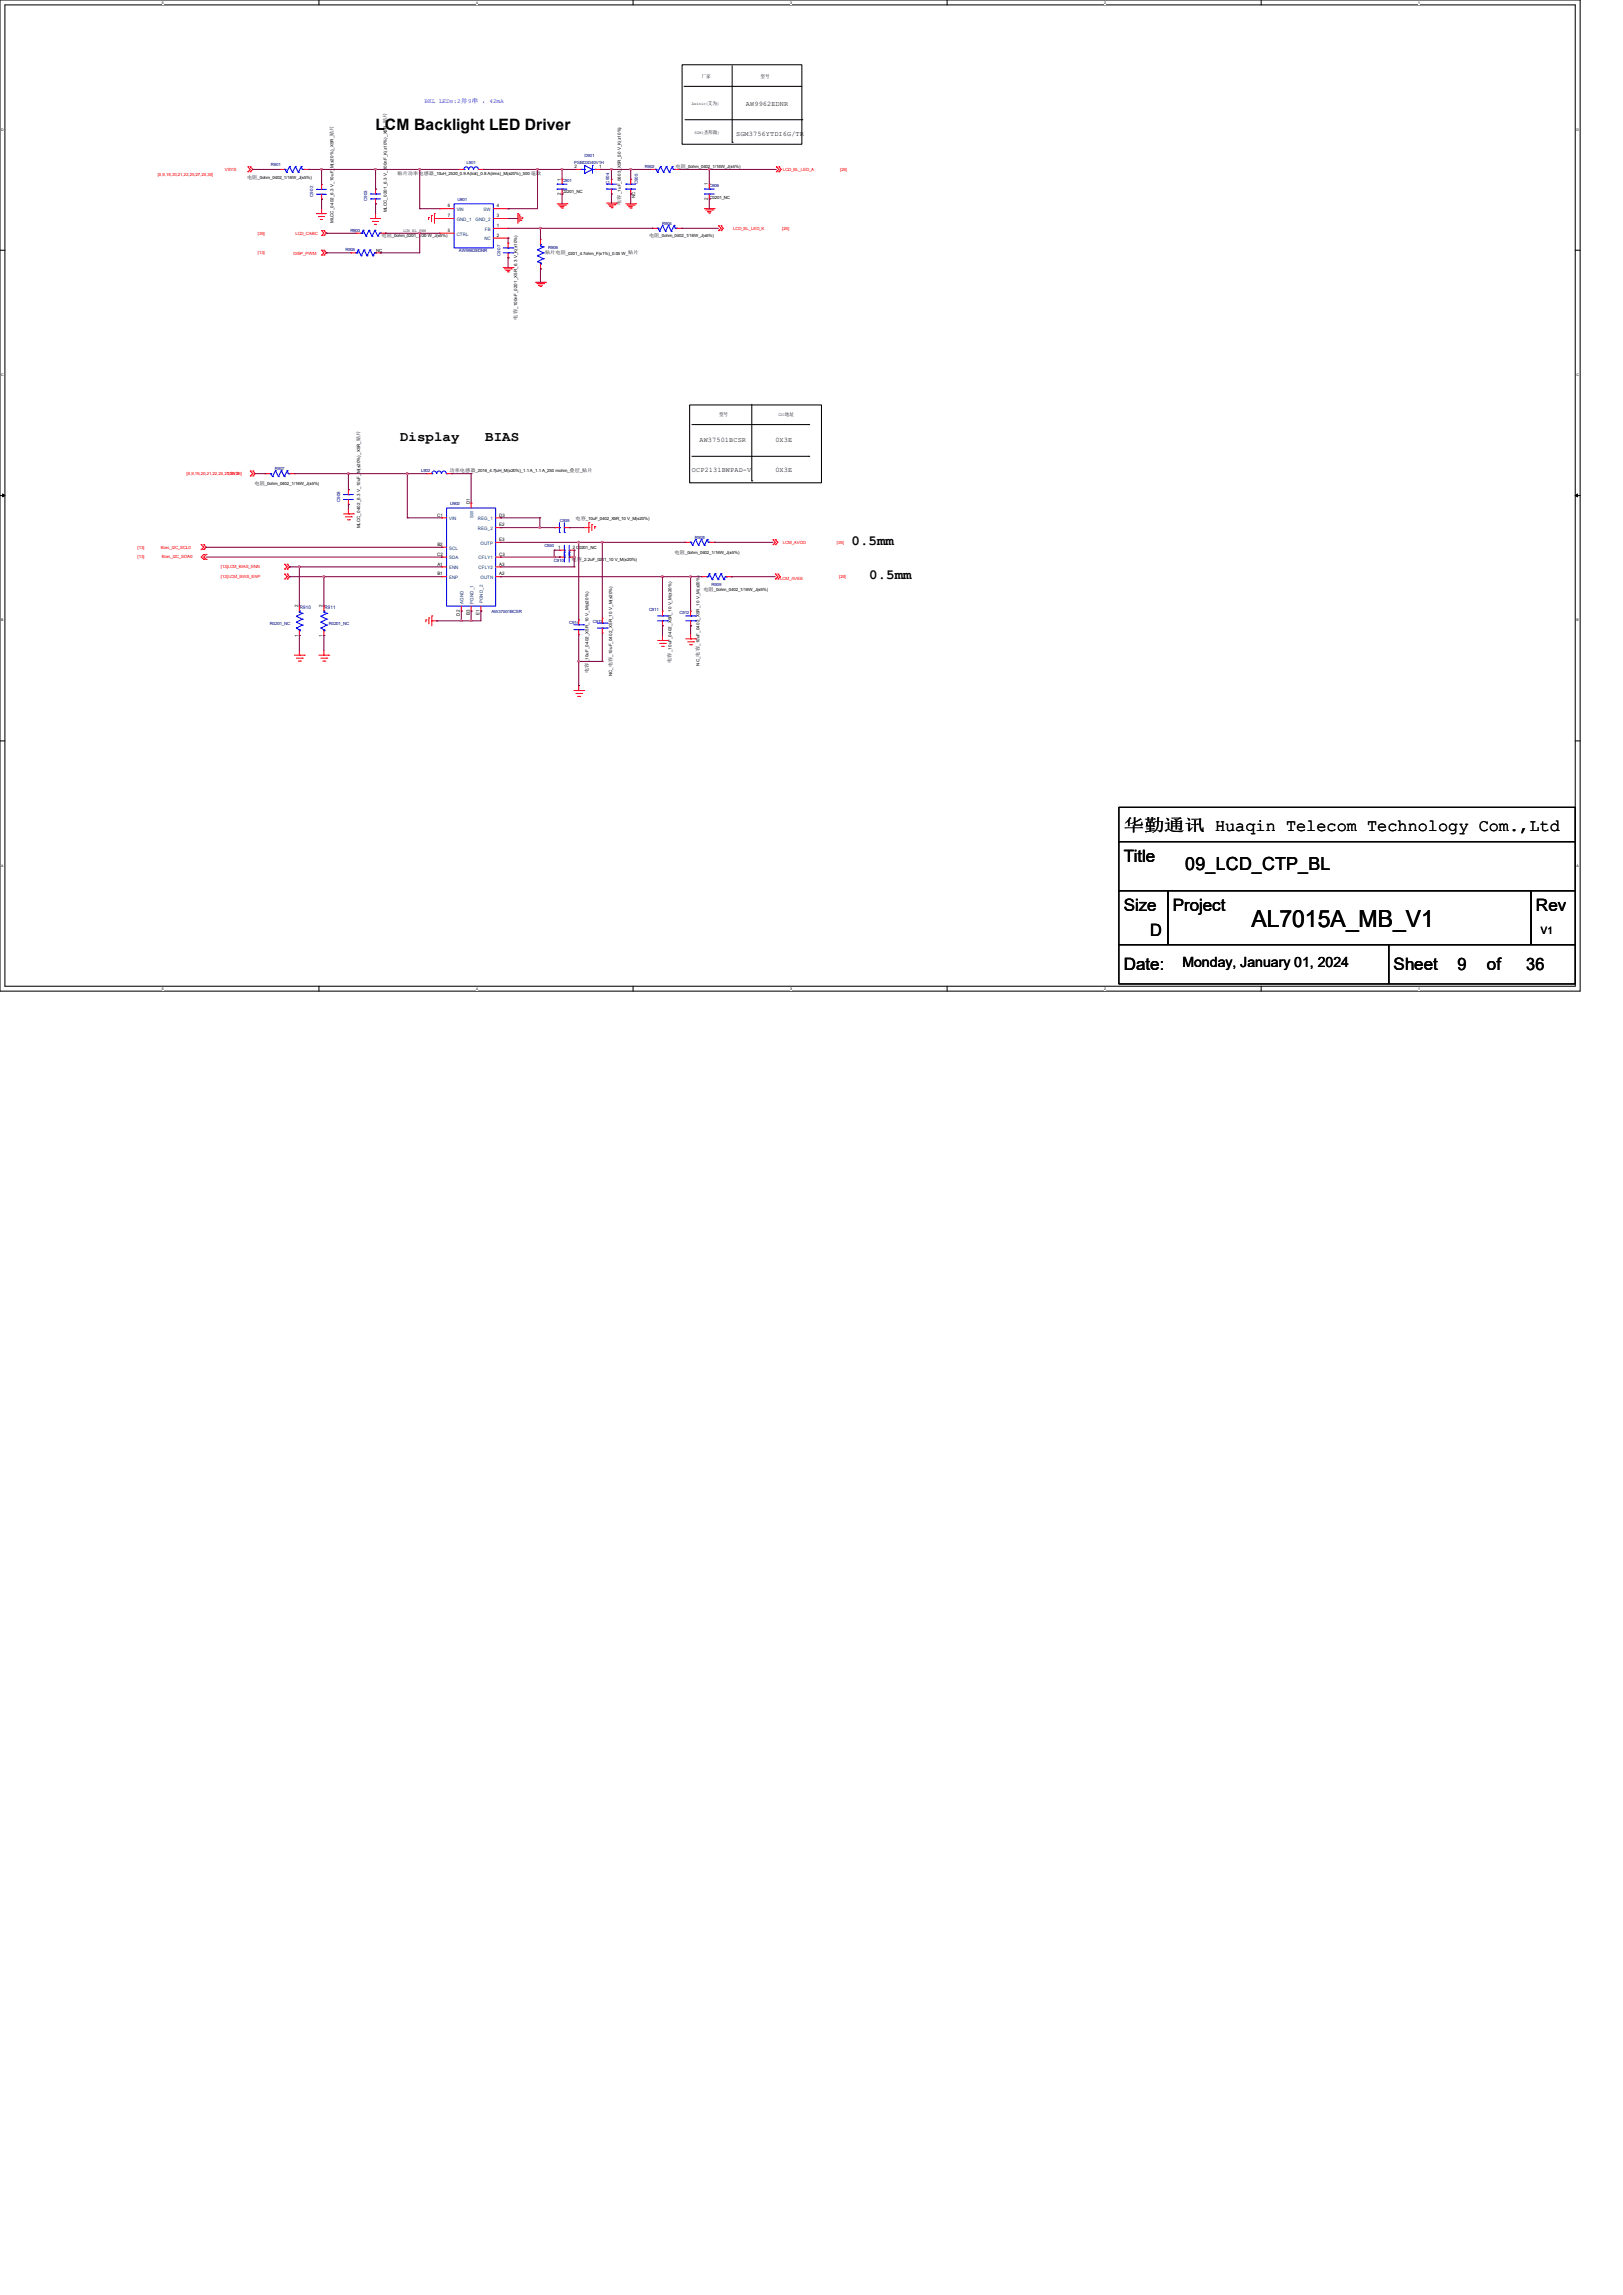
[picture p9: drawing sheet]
<svg xmlns="http://www.w3.org/2000/svg" width="210mm" height="297mm" viewBox="0 0 210 297" stroke-linecap="round" stroke-linejoin="round" font-family="sans-serif">
<defs><g id="words">
<text font-size="3" x="161.9" y="119.9">AL7015A_MB_V1</text>
<text font-size="2.3" x="153.4" y="112.7">09_LCD_CTP_BL</text>
<g font-size="2.2">
<text x="145.4" y="107.6">华勤通讯 Huaqin Telecom Technology Com.,Ltd</text>
<text x="145.4" y="111.6">Title</text>
<text x="145.4" y="117.9">Size</text>
<text x="151.8" y="117.9">Project</text>
<text x="198.7" y="117.9">Rev</text>
<text x="145.4" y="125.6">Date:</text>
<text x="148.8" y="121.1">D</text>
<text x="180.3" y="125.6">Sheet</text>
<text x="188.6" y="125.6">9</text>
<text x="192.4" y="125.6">of</text>
<text x="197.5" y="125.6">36</text>
</g>
<text font-size="2" x="48.6" y="16.8">LCM Backlight LED Driver</text>
<g font-size="1.8">
<text x="51.8" y="57.1">Display</text>
<text x="62.8" y="57.1">BIAS</text>
<text x="110.2" y="70.6">0.5mm</text>
<text x="112.5" y="74.9">0.5mm</text>
<text x="153" y="125.2">Monday, January 01, 2024</text>
</g>
<text font-size="1.3" x="199.4" y="120.9">V1</text>
<g font-size=".9">
<text x="95.2" y="17.6">SGM3756YTDI6G/TR</text>
<text x="96.5" y="13.8">AW9962EDNR</text>
<text x="90.5" y="57.2">AW37501BCSR</text>
<text x="100.3" y="57.2">0X3E</text>
<text x="89.5" y="61">OCP2131BWPAD-V</text>
<text x="100.3" y="61">0X3E</text>
</g>
<text font-size=".8" fill="#00f" x="54.9" y="13.4">BKL LEDs:2并9串 ，42mA</text>
<g font-size=".6">
<text x="90.8" y="10">厂家</text>
<text x="98.4" y="10">型号</text>
<text x="43.1" y="17.6" transform="rotate(-90 43.1 17.6)">贴片</text>
<text x="50" y="15.9" transform="rotate(-90 50 15.9)">贴片</text>
<text x="89.5" y="13.5">Awinic(</text>
<text x="89.9" y="17.4">SGM(</text>
<text x="91.1" y="17.4">圣邦微</text>
<text x="91.6" y="13.5">艾为</text>
<text x="92.8" y="13.5">)</text>
<text x="92.8" y="17.4">)</text>
<text x="32" y="23.1">电阻</text>
<text x="33.3" y="23.1">_0ohm_0402_1/16W_J(±5%)</text>
<text x="51.4" y="22.6">贴片功率电感器</text>
<text x="56.2" y="22.6">_10uH_2520_0.9 A(lrat)_0.8 A(lrms)_M(±20%)_500</text>
<text x="68.7" y="22.6">毫欧</text>
<text x="72.6" y="23.4" transform="rotate(-90 72.6 23.4)">1</text>
<text x="74.3" y="21.8">2</text>
<text x="77.5" y="21.8">1</text>
<text x="87.4" y="21.7">电阻</text>
<text x="88.8" y="21.7">_0ohm_0402_1/16W_J(±5%)</text>
<text x="43.1" y="28.9" transform="rotate(-90 43.1 28.9)">MLCC_0402_6.3 V_10uF_M(±20%)_X5R_</text>
<text x="50" y="27.5" transform="rotate(-90 50 27.5)">MLCC_0201_6.3 V_100nF_K(±10%)_X5R_</text>
<text x="52.2" y="30">LCM_BL_PWM</text>
<text x="58" y="26.8">6</text>
<text x="58" y="28.1">7</text>
<text x="64.3" y="29.4">1</text>
<text x="64.3" y="28.1">3</text>
<text x="64.3" y="26.8">4</text>
<text x="72.6" y="25.3" transform="rotate(-90 72.6 25.3)">2</text>
<text x="72.7" y="25">C0201_NC</text>
<text x="80.4" y="26.5" transform="rotate(-90 80.4 26.5)">电容</text>
<text x="80.4" y="25.1" transform="rotate(-90 80.4 25.1)">_1uF_0603_X5R_50 V_K(±10%)</text>
<text x="82.2" y="25.6" transform="rotate(-90 82.2 25.6)">NC</text>
<text x="91.6" y="25.9" transform="rotate(-90 91.6 25.9)">2</text>
<text x="91.6" y="24" transform="rotate(-90 91.6 24)">1</text>
<text x="91.8" y="25.7">C0201_NC</text>
<text x="48.7" y="32.6">NC</text>
<text x="49.4" y="30.7">电阻</text>
<text x="50.7" y="30.7">_0ohm_0201_1/20 W_J(±5%)</text>
<text x="58" y="30">5</text>
<text x="64.3" y="30.6">2</text>
<text x="70.5" y="32.9">贴片电阻</text>
<text x="73.2" y="32.9">_0201_4.7ohm_F(±1%)_0.05 W_</text>
<text x="81.3" y="32.9">贴片</text>
<text x="84" y="30.7">电阻</text>
<text x="85.3" y="30.7">_0ohm_0402_1/16W_J(±5%)</text>
<text x="66.9" y="41.4" transform="rotate(-90 66.9 41.4)">电容</text>
<text x="66.9" y="40" transform="rotate(-90 66.9 40)">_100nF_0201_X5R_6.3 V_K(±10%)</text>
<text x="93" y="53.8">型号</text>
<text x="100.7" y="53.9">I2C</text>
<text x="101.6" y="53.8">地址</text>
<text x="46.6" y="57.1" transform="rotate(-90 46.6 57.1)">贴片</text>
<text x="32.9" y="62.8">电阻</text>
<text x="34.3" y="62.8">_0ohm_0402_1/16W_J(±5%)</text>
<text x="58.2" y="61.1">功率电感器</text>
<text x="60.8" y="65.3" transform="rotate(-90 60.8 65.3)">D1</text>
<text x="61.6" y="61.1">_2016_4.7|uH_M(±20%)_1.1 A_1.1 A_250 mohm_</text>
<text x="73.7" y="61.1">叠层 贴片</text>
<text x="75.1" y="61.1">_</text>
<text x="46.6" y="68.4" transform="rotate(-90 46.6 68.4)">MLCC_0402_6.3 V_10uF_M(±20%)_X5R_</text>
<text x="56.6" y="66.8">C1</text>
<text x="56.6" y="71.9">C2</text>
<text x="56.6" y="70.7">B2</text>
<text x="64.6" y="71.9">C3</text>
<text x="64.6" y="66.8">D3</text>
<text x="64.6" y="68.1">E2</text>
<text x="64.6" y="70">E3</text>
<text x="72.2" y="71">1</text>
<text x="74.1" y="71">2 C0201_NC</text>
<text x="74.5" y="67.3">电容</text>
<text x="75.8" y="67.3">_10uF_0402_X5R_10 V_M(±20%)</text>
<text x="87.3" y="71.7">电阻</text>
<text x="88.6" y="71.7">_0ohm_0402_1/16W_J(±5%)</text>
<text x="56.6" y="73.2">A1</text>
<text x="56.6" y="74.5">B1</text>
<text x="64.6" y="74.5">A2</text>
<text x="64.6" y="73.2">A3</text>
<text x="74" y="72.6">电容</text>
<text x="75.3" y="72.6">_2.2uF_0201_10 V_M(±20%)</text>
<text x="91" y="76.5">电阻</text>
<text x="92.4" y="76.5">_0ohm_0402_1/16W_J(±5%)</text>
<text x="38.6" y="82.4" transform="rotate(-90 38.6 82.4)">1</text>
<text x="38.6" y="78.6" transform="rotate(-90 38.6 78.6)">2</text>
<text x="41.7" y="82.4" transform="rotate(-90 41.7 82.4)">1</text>
<text x="41.7" y="78.6" transform="rotate(-90 41.7 78.6)">2</text>
<text x="59.5" y="79.7" transform="rotate(-90 59.5 79.7)">D2</text>
<text x="60.8" y="79.6" transform="rotate(-90 60.8 79.6)">B3</text>
<text x="62.1" y="79.6" transform="rotate(-90 62.1 79.6)">E1</text>
<text x="90.5" y="83.6" transform="rotate(-90 90.5 83.6)">_10uF_0402_X5R_10 V_M(±20%)</text>
<text x="76.2" y="87.1" transform="rotate(-90 76.2 87.1)">电容</text>
<text x="76.2" y="85.7" transform="rotate(-90 76.2 85.7)">_10uF_0402_X5R_10 V_M(±20%)</text>
<text x="79.2" y="86.4" transform="rotate(-90 79.2 86.4)">电容</text>
<text x="79.2" y="87.5" transform="rotate(-90 79.2 87.5)">NC_</text>
<text x="79.2" y="85" transform="rotate(-90 79.2 85)">_10uF_0402_X5R_10 V_M(±20%)</text>
<text x="86.9" y="85.8" transform="rotate(-90 86.9 85.8)">电容</text>
<text x="86.9" y="84.4" transform="rotate(-90 86.9 84.4)">_10uF_0402_X5R_10 V_M(±20%)</text>
<text x="90.5" y="85" transform="rotate(-90 90.5 85)">电容</text>
<text x="90.5" y="86.1" transform="rotate(-90 90.5 86.1)">NC_</text>
</g>
<g font-size=".6" fill="#f00">
<text x="20.4" y="22.8">[8,9,19,20,21,22,25,27,28,36]</text>
<text x="29.1" y="22.1">VSYS</text>
<text x="101.3" y="22.1">LCD_BL_LED_A</text>
<text x="108.7" y="22.1">[26]</text>
<text x="94.9" y="29.7">LCD_BL_LED_K</text>
<text x="101.2" y="29.7">[26]</text>
<text x="33.4" y="30.4">[26]</text>
<text x="33.4" y="32.9">[13]</text>
<text x="38" y="32.9">DISP_PWM</text>
<text x="38.2" y="30.4">LCD_CABC</text>
<text x="24.1" y="61.5">[8,9,19,20,21,22,25,27,28,36]</text>
<text x="29.4" y="61.5">VSYS</text>
<text x="17.8" y="71">[13]</text>
<text x="20.8" y="71">Bias_I2C_SCL0</text>
<text x="101.3" y="70.4">LCM_AVDD</text>
<text x="108.3" y="70.4">[26]</text>
<text x="17.8" y="72.3">[13]</text>
<text x="21" y="72.3">Bias_I2C_SDA0</text>
<text x="28.6" y="73.5">[13]LCM_BIAS_ENN</text>
<text x="28.6" y="74.8">[13]LCM_BIAS_ENP</text>
<text x="101" y="75.1">LCM_AVEE</text>
<text x="108.6" y="74.8">[26]</text>
</g>
<g font-size=".6" fill="#000080">
<text x="35.1" y="21.5">R901</text>
<text x="60.4" y="21.2">L901</text>
<text x="72.7" y="23.5">C901</text>
<text x="74.3" y="21.2">PSBD3D40V1H</text>
<text x="75.6" y="20.4">D901</text>
<text x="78.8" y="23.7" transform="rotate(-90 78.8 23.7)">C904</text>
<text x="82.6" y="23.9" transform="rotate(-90 82.6 23.9)">C905</text>
<text x="83.4" y="21.7">R902</text>
<text x="40.5" y="25.5" transform="rotate(-90 40.5 25.5)">C902</text>
<text x="47.5" y="26" transform="rotate(-90 47.5 26)">C903</text>
<text x="59.2" y="26">U901</text>
<text x="85.7" y="29.1">R904</text>
<text x="91.8" y="24.3">C906</text>
<text x="44.7" y="32.5">R905</text>
<text x="45.3" y="30">R903</text>
<text x="59.4" y="32.6">AW9962EDNR</text>
<text x="64.8" y="33.1" transform="rotate(-90 64.8 33.1)">C907</text>
<text x="70.9" y="32.2">R906</text>
<text x="35.6" y="60.9">R907</text>
<text x="44" y="65" transform="rotate(-90 44 65)">C908</text>
<text x="54.5" y="61.1">L902</text>
<text x="58.2" y="65.4">U902</text>
<text x="70.4" y="70.8">C950</text>
<text x="72.4" y="67.6">C909</text>
<text x="89.9" y="69.8">R908</text>
<text x="71.7" y="72.7">C910</text>
<text x="92.1" y="75.8">R909</text>
<text x="34.9" y="80.9">R0201_NC</text>
<text x="38.8" y="78.8">R910</text>
<text x="42" y="78.8">R911</text>
<text x="42.5" y="80.9">R0201_NC</text>
<text x="63.6" y="79.3">AW37501BCSR</text>
<text x="73.7" y="80.8">C914</text>
<text x="76.7" y="80.6">C913</text>
<text x="84" y="79.1">C911</text>
<text x="87.9" y="79.4">C912</text>
</g>
<g font-size=".6" fill="#004080">
<text x="59.1" y="27.3">VIN</text>
<text x="59.1" y="28.6">GND_1</text>
<text x="61.6" y="28.6">GND_2</text>
<text x="62.6" y="27.3">SW</text>
<text x="62.7" y="29.8">FB</text>
<text x="59.1" y="30.5">CTRL</text>
<text x="62.7" y="31.1">NC</text>
<text x="58.1" y="71.1">SCL</text>
<text x="58.1" y="67.3">VIN</text>
<text x="61.3" y="67" transform="rotate(-90 61.3 67)">SW</text>
<text x="61.8" y="67.3">REG_1</text>
<text x="61.8" y="68.6">REG_2</text>
<text x="62.2" y="70.5">OUTP</text>
<text x="58.1" y="73.7">ENN</text>
<text x="58.1" y="74.9">ENP</text>
<text x="58.1" y="72.4">SDA</text>
<text x="61.9" y="73.7">CFLY2</text>
<text x="61.9" y="72.4">CFLY1</text>
<text x="62.2" y="74.9">OUTN</text>
<text x="60" y="78.1" transform="rotate(-90 60 78.1)">AGND</text>
<text x="61.3" y="78.1" transform="rotate(-90 61.3 78.1)">PGND_1</text>
<text x="62.5" y="78.1" transform="rotate(-90 62.5 78.1)">PGND_2</text>
</g>
<g font-size=".5">
<text x="21" y=".5">5</text>
<text x="61.6" y=".5">4</text>
<text x="102.2" y=".5">3</text>
<text x="142.9" y=".5">2</text>
<text x="183.5" y=".5">1</text>
<text x=".2" y="16.9">D</text>
<text x="204" y="16.9">D</text>
<text x=".2" y="48.6">C</text>
<text x="204" y="48.6">C</text>
<text x=".2" y="80.4">B</text>
<text x="204" y="80.4">B</text>
<text x=".2" y="112.1">A</text>
<text x="204" y="112.1">A</text>
<text x="21" y="128.1">5</text>
<text x="61.6" y="128.1">4</text>
<text x="102.2" y="128.1">3</text>
<text x="142.9" y="128.1">2</text>
<text x="183.5" y="128.1">1</text>
</g>
</g></defs>
<path d="M0 0h204.5v128.3h-204.5zM.6 .6h203.2v127h-203.2z" fill="none" stroke="#000" stroke-width=".13"/>
<g fill="#fff">
<path d="M21 .1h.2v.5h-.2z"/>
<path d="M21 127.7h.2v.5h-.2z"/>
</g>
<path d="M41.3 0v.6M41.3 127.6v.7" fill="none" stroke="#000" stroke-width=".13"/>
<g fill="#fff">
<path d="M61.6 .1h.2v.5h-.2z"/>
<path d="M61.6 127.7h.2v.5h-.2z"/>
</g>
<path d="M81.9 0v.6M81.9 127.6v.7" fill="none" stroke="#000" stroke-width=".13"/>
<g fill="#fff">
<path d="M102.2 .1h.2v.5h-.2z"/>
<path d="M102.2 127.7h.2v.5h-.2z"/>
</g>
<path d="M122.6 0v.6M122.6 127.6v.7" fill="none" stroke="#000" stroke-width=".13"/>
<g fill="#fff">
<path d="M142.9 .1h.2v.5h-.2z"/>
<path d="M142.9 127.7h.2v.5h-.2z"/>
</g>
<path d="M163.2 0v.6M163.2 127.6v.7" fill="none" stroke="#000" stroke-width=".13"/>
<g fill="#fff">
<path d="M183.5 .1h.2v.5h-.2z"/>
<path d="M183.5 127.7h.2v.5h-.2z"/>
<path d="M.2 16.5h.3v.5h-.3z"/>
<path d="M204 16.5h.3v.5h-.3z"/>
<path d="M.2 48.3h.3v.5h-.3z"/>
<path d="M204 48.3h.3v.5h-.3z"/>
</g>
<path d="M0 32.4h.6M203.8 32.4h.7" fill="none" stroke="#000" stroke-width=".13"/>
<g fill="#fff">
<path d="M.2 80h.2v.5h-.2z"/>
<path d="M204 80h.3v.5h-.3z"/>
</g>
<path d="M0 64.1h.6M203.8 64.1h.7" fill="none" stroke="#000" stroke-width=".13"/>
<path d="M.3 63.9l.3 .2-.3 .2zM203.8 64.1l.3-.2v.4z" fill="#000" stroke="#000" stroke-width=".13"/>
<g fill="#fff">
<path d="M.2 111.8h.3v.5h-.3z"/>
<path d="M204 111.8h.3v.5h-.3z"/>
</g>
<g fill="none" stroke="#000" stroke-width=".13">
<path d="M88.3 8.4h15.5v10.3h-15.5zM88.5 11.2h15.1M88.6 15.5h15.2M94.7 18.4h.1M94.7 8.5v9.9M103.6 11.2h.1M103.8 15.5h.1M89.2 52.4h17.1v10.1h-17.1zM89.5 54.9h15.1M89.5 59.1h15.1M97.3 52.3v9.9M104.6 54.9h.1"/>
<path d="M104.6 59.1h.1M97.3 62.2h.1M0 95.9h.6M203.8 95.9h.7M144.8 108.9h59v6.4h-59zM144.8 104.5h59v4.4h-59zM144.8 115.3h6.3v7h-6.3zM151.1 115.3h47v7h-47zM198.1 115.3h5.7v7h-5.7zM144.8 122.3h34.9v5h-34.9zM179.7 122.3h24.1v5h-24.1z"/>
</g>
<g fill="none" stroke="#f00" stroke-width=".13">
<path d="M32.1 22.2h.1M32.1 21.6h.1M32.1 21.6l.3 .3-.3 .3M32.4 21.6h.1M32.4 22.2h.1M32.4 21.6l.3 .3-.3 .3M36.2 21.9h.1M36.2 21.9h.6M39.3 21.9h.7M40 21.9h.1M41 27.6h.1M41 27.6h1.2"/>
<path d="M41.2 28h.1M41.2 28h.8M41.5 28.4h.1M41.5 28.4h.2M41.6 27.6h.1M41.6 30.5h.1M41.6 29.8h.1M41.6 33h.1M41.6 32.4h.1M41.6 23.9h.1M41.6 25.8h.1M41.6 23.9v.6"/>
<path d="M41.6 25.1v.7M41.6 27v.6M41.6 29.8l.3 .4-.3 .3M41.6 32.4l.3 .3-.3 .3M41.9 29.8h.1M41.9 30.5h.1M41.9 32.4h.1M41.9 33h.1M41.9 29.8l.3 .4-.3 .3M41.9 32.4l.3 .3-.3 .3M45.4 32.7h.1M45.4 32.7h.7"/>
<path d="M46.1 30.2h.1M46.1 30.2h.6M48 28.3h.1M48 28.3h1.2M48.2 28.7h.1M48.2 28.7h.8M48.5 29h.1M48.5 29h.2M48.6 28.3h.1M48.6 24.5h.1M48.6 26.4h.1M48.6 24.5v.6"/>
<path d="M48.6 25.7v.7M48.6 27.6v.7M48.6 32.7h.6M49.2 32.7h.1M49.2 30.2h.7M49.9 30.2h.1M55.5 28.2h.1M55.5 28.2v.2M55.8 27.9h.1M55.8 27.9v.8M56.2 28.3h.1M56.2 27.6h.1"/>
<path d="M56.2 28.3h2.6M56.2 27.6v1.3M56.9 30.2h.1M56.9 27h.1M56.9 28.3h.1M56.9 27h1.9M56.9 30.2h1.9M59.4 21.9h.1M59.4 21.9h.6M61.9 21.9h.7M62.6 21.9h.1M63.8 27h1.9"/>
<path d="M63.8 28.3h1.9M63.8 29.5h1.9M63.8 30.8h1.9M65.1 34.6h1.3M65.3 34.8h.9M65.5 35h.1M65.5 35h.5M65.7 35.2h.1M65.7 33.4h.1M65.7 31.5h.1M65.7 29.5h.1M65.7 30.8h.1"/>
<path d="M65.7 28.3h.1M65.7 27h.1M65.7 31.5v.6M65.7 32.7v.7M65.8 35.2h.1M66.2 34.8h.1M66.4 34.6h.1M67 27.6h.1M67 27.6v1.3M67.2 27.8h.1M67.2 27.8v.9M67.4 28.5h.1"/>
<path d="M67.4 28v.5M67.6 28.2h.1M67.6 28.2v.1M69.3 36.5h1.3M69.5 36.7h.9M69.7 36.9h.1M69.7 36.9h.5M69.8 37.1h.2M69.9 34.8h.1M69.9 31h.1M69.9 31v.6M69.9 34.2v.6"/>
<path d="M70 37.1h.1M70.4 36.7h.1M70.6 36.5h.1M72.1 26.4h1.3M72.3 26.5h.9M72.5 26.8h.1M72.5 26.8h.5M72.6 26.9h.2M72.7 23.2h.1M72.7 25.1h.1M72.7 23.2v.6M72.7 24.5v.6"/>
<path d="M72.8 26.9h.1M73.2 26.5h.1M73.4 26.4h.1M74.5 21.9h.1M74.5 21.9h.6M77 21.9h.7M77.7 21.9h.1M78.5 26.3h1.3M78.7 26.5h.9M78.9 26.7h.1M78.9 26.7h.5M79.1 26.9h.1"/>
<path d="M79.1 23.2h.1M79.1 25.1h.1M79.1 23.2v.6M79.1 24.5v.6M79.2 26.9h.1M79.6 26.5h.1M79.8 26.3h.1M81 26.4h1.3M81.2 26.5h.8M81.4 26.8h.1M81.4 26.8h.5M81.5 26.9h.2"/>
<path d="M81.6 23.2h.1M81.6 25.1h.1M81.6 23.2v.6M81.6 24.5v.6M81.7 26.9h.1M82 26.5h.1M82.3 26.4h.1M84.2 21.9h.1M84.2 21.9h.6M84.4 29.5h.1M84.4 29.5h.6M87.3 21.9h.7"/>
<path d="M87.6 29.5h.6M88 21.9h.1M88.2 29.5h.1M91.1 27h1.3M91.3 27.2h.9M91.5 27.4h.1M91.5 27.4h.5M91.7 27.6h.1M91.8 23.8h.1M91.8 25.7h.1M91.8 23.8v.7M91.8 25.1v.6"/>
<path d="M91.8 27.6h.1M92.2 27.2h.1M92.4 27h.1M93 29.8h.1M93 29.2h.1M93 29.2l.3 .3-.3 .3M93.3 29.8h.1M93.3 29.2h.1M93.3 29.2l.3 .3-.3 .3M100.5 22.2h.1M100.5 21.6h.1M100.5 21.6l.3 .3-.3 .3"/>
<path d="M100.8 22.2h.1M100.8 21.6h.1M100.8 21.6l.3 .3-.3 .3M26 70.5h.1M26 71.1h.1M26 70.5l.4 .3-.4 .3M26.4 71.1h.1M26.4 70.5h.1M26.4 71.8h.1M26.4 72.4h.1M26.4 70.5l.3 .3-.3 .3M26.4 71.8l-.4 .3 .4 .3"/>
<path d="M26.7 71.8h.1M26.7 72.4h.1M26.7 71.8l-.3 .3 .3 .3M32.4 61.6h.1M32.4 61h.1M32.4 61l.3 .3-.3 .3M32.7 61h.1M32.7 61.6h.1M32.7 61l.3 .3-.3 .3M34.3 61.3h.1M34.3 61.3h.6M36.8 73.7h.1"/>
<path d="M36.8 73h.1M36.8 74.9h.1M36.8 74.3h.1M36.8 73l.4 .4-.4 .3M36.8 74.3l.4 .3-.4 .3M37.2 73h.1M37.2 73.7h.1M37.2 74.3h.1M37.2 74.9h.1M37.2 73l.3 .4-.3 .3M37.2 74.3l.3 .3-.3 .3M37.5 61.3h.6"/>
<path d="M38.1 61.3h.1M38.7 78.4h.1M38.7 78.4v.7M41.9 78.4h.1M41.9 78.4v.7M44.4 66.5h1.3M44.7 66.9h.8M45 67.3h.2M45.1 66.5h.1M45.1 63.4h.1M45.1 65.3h.1M45.1 63.4v.6"/>
<path d="M45.1 64.6v.7M45.1 65.9v.6M45.2 67.3h.1M45.5 66.9h.1M45.7 66.5h.1M55.2 61.3h.1M55.2 61.3h.7M55.5 80h.1M55.5 80v.7M55.9 79.7h.1M55.9 79.7v1.3M57.1 73.4h.1"/>
<path d="M57.1 74.6h.1M57.1 70.8h.1M57.1 67h.1M57.1 72.1h.1M57.1 73.4h.7M57.1 74.6h.7M57.1 70.8h.7M57.1 67h.7M57.1 72.1h.7M57.8 61.3h.6M58.4 61.3h.1M59.7 79.1h.1"/>
<path d="M59.7 78.4v.7M61 79.1h.1M61 65.1h.1M61 65.1v.6M61 78.4v.7M62.2 79.1h.1M62.2 78.4v.7M64.1 68.3h.7M64.1 73.4h.7M64.1 74.6h.7M64.1 67h.7M64.1 72.1h.7"/>
<path d="M64.1 70.2h.7M64.8 74.6h.1M64.8 73.4h.1M64.8 72.1h.1M64.8 67h.1M64.8 68.3h.1M64.8 70.2h.1M71.8 68.3h.1M71.8 68.3h.6M72.4 71.2h.1M72.4 72.1h.1M72.4 72.1h.6"/>
<path d="M72.4 71.2h.6M73 68.3h.7M73.7 68.3h.1M73.7 72.1h.6M73.7 71.2h.6M74.3 71.2h.1M74.3 72.1h.1M75.6 68.3h.6M76.2 68.3h.1M76.2 67.6h.1M76.2 67.6v1.3M76.6 67.9h.1"/>
<path d="M76.6 67.9v.8M77 68.2h.1M77 68.2v.2M85.7 79.1h.1M85.7 79.1v.6M88.6 70.2h.1M88.6 70.2h.7M89.4 79.1h.1M89.4 79.1v.6M90.8 74.6h.1M90.8 74.6h.6M91.8 70.2h.7"/>
<path d="M92.5 70.2h.1M94 74.6h.6M94.6 74.6h.1M100 70.5h.1M100 69.8h.1M100 69.8l.3 .4-.3 .3M100.3 70.5h.1M100.3 69.8h.1M100.3 74.3h.1M100.3 74.9h.1M100.3 69.8l.4 .4-.4 .3M100.3 74.3l.4 .3-.4 .3"/>
<path d="M100.7 74.3h.1M100.7 74.9h.1M100.7 74.3l.3 .3-.3 .3M38.1 84.8h1.3M38.4 85.2h.7M38.6 85.6h.3M38.7 84.8h.1M38.7 82.3h.1M38.7 81.6v.7M38.7 84.2v.6M38.9 85.6h.1M39.1 85.2h.1"/>
<path d="M39.4 84.8h.1M41.3 84.8h1.2M41.5 85.2h.8M41.8 85.6h.2M41.9 84.8h.1M41.9 82.3h.1M41.9 81.6v.7M41.9 84.2v.6M42 85.6h.1M42.3 85.2h.1M42.5 84.8h.1M55.1 80.2h.1"/>
<path d="M55.1 80.2v.3M55.9 80.3h.1M55.9 80.3h.6M74.3 89.4h1.2M74.5 89.7h.8M74.8 90.1h.2M74.9 89.4h.1M74.9 82.1h.1M74.9 80.2h.1M74.9 80.2v.7M74.9 81.5v.6M74.9 88.7v.7"/>
<path d="M75 90.1h.1M75.3 89.7h.1M75.5 89.4h.1M77.9 81.9h.1M77.9 80h.1M77.9 80v.6M77.9 81.3v.6M85.1 82.9h1.3M85.3 83.3h.8M85.6 83.7h.3M85.7 82.9h.1M85.7 81h.1"/>
<path d="M85.7 80.3v.7M85.7 82.3v.6M85.9 83.7h.1M86.1 83.3h.1M86.4 82.9h.1M88.7 82.7h1.3M89 83.1h.7M89.2 83.4h.3M89.4 82.7h.1M89.4 81h.1M89.4 80.3v.7M89.4 82v.7"/>
<path d="M89.5 83.4h.1M89.7 83.1h.1M90 82.7h.1"/>
</g>
<g fill="none" stroke="#00f" stroke-width=".13">
<path d="M36.8 21.9h.1M36.9 21.9h.1M36.9 21.9l.2 .4M37.1 22.3h.1M37.5 21.5h.1M37.5 21.5l.3 .8M37.5 21.5l-.4 .8M37.8 22.3h.1M38.2 21.5h.1M38.2 21.5l.4 .8M38.2 21.5l-.4 .8M38.6 22.3h.1"/>
<path d="M39 21.5h.1M39 21.5l.1 .4M39 21.5l-.4 .8M39.1 21.9h.1M39.1 21.9h.2M39.3 21.9h.1M41 24.5h.1M41 25.1h.1M41 24.5h1.2M41 25.1h1.2M41.6 24.5h.1M41.6 25.1h.1"/>
<path d="M46.1 32.7h.1M46.2 32.7h.1M46.4 32.3h.1M46.4 32.3l-.2 .4M46.4 32.3l.3 .8M46.7 30.2h.1M46.7 30.2h.2M46.7 33.1h.1M46.9 30.2h.1M47 29.8h.1M47 29.8l-.1 .4M47 29.8l.4 .8"/>
<path d="M47.1 32.3h.1M47.1 32.3l-.4 .8M47.1 32.3l.4 .8M47.4 30.6h.1M47.5 33.1h.1M47.8 29.8h.1M47.8 29.8l-.4 .8M47.8 29.8l.3 .8M47.9 32.3h.1M47.9 32.3l-.4 .8M47.9 32.3l.4 .8M48 25.1h.1"/>
<path d="M48 25.7h.1M48 25.1h1.2M48 25.7h1.2M48.1 30.6h.1M48.3 33.1h.1M48.5 32.7h.1M48.5 32.7l-.2 .4M48.5 29.8h.1M48.5 29.8l-.4 .8M48.5 29.8l.4 .8M48.6 32.7h.1M48.6 25.1h.1"/>
<path d="M48.6 25.7h.1M48.9 30.6h.1M49.1 30.2h.1M49.1 30.2l-.2 .4M49.2 30.2h.1M58.8 26.4h5v5.7h-5zM60 21.9h.1M60.6 21.9a.3 .3 0 0 0-.3-.3 .3 .3 0 0 0-.3 .3M61.3 21.9a.3 .3 0 0 0-.3-.3 .3 .3 0 0 0-.3 .3M61.9 21.9a.3 .3 0 0 0-.3-.3 .3 .3 0 0 0-.3 .3M61.9 21.9h.1M65.1 32.7h1.3"/>
<path d="M65.1 32.1h1.3M65.7 32.7h.1M65.7 32.1h.1M66.4 32.7h.1M66.4 32.1h.1M69.6 32.3h.1M69.6 33.1h.1M69.6 33.9h.1M69.6 32.3l.7 .4M69.6 33.1l.7 .4M69.6 33.9l.3 .1M69.9 31.6h.1"/>
<path d="M69.9 34.2h.1M69.9 31.8h.1M69.9 34h.1M69.9 31.6v.2M69.9 34v.2M69.9 31.8l.4 .2M70.3 32h.1M70.3 32.7h.1M70.3 33.5h.1M70.3 32l-.7 .3M70.3 32.7l-.7 .4M70.3 33.5l-.7 .4"/>
<path d="M72.1 23.8h.1M72.1 24.5h.1M72.1 24.5h1.3M72.1 23.8h1.3M72.7 23.8h.1M72.7 24.5h.1M75.1 21.9h.1M75.1 21.9h.5M75.6 22.4h.1M75.6 21.4h.1M75.6 21.9h.1M75.6 21.4l1.1 .5"/>
<path d="M75.6 21.4v1M76.7 21.9h.1M76.7 21.4h.1M76.7 21.9h.3M76.7 21.9l-1.1 .5M76.7 21.4v1M77 21.9h.1M78.5 23.8h.1M78.5 24.5h.1M78.5 24.5h1.3M78.5 23.8h1.3M79.1 23.8h.1"/>
<path d="M79.1 24.5h.1M81 23.8h.1M81 24.5h.1M81 24.5h1.3M81 23.8h1.3M81.6 23.8h.1M81.6 24.5h.1M84.8 21.9h.1M84.9 21.9h.1M84.9 21.9l.2 .4M85 29.5h.1M85 29.5h.2"/>
<path d="M85.1 22.3h.1M85.2 29.5h.1M85.2 29.5l.1 .4M85.3 29.9h.1M85.5 21.5h.1M85.5 21.5l.4 .8M85.5 21.5l-.4 .8M85.7 29.2h.1M85.7 29.2l.4 .7M85.7 29.2l-.4 .7M85.9 22.3h.1M86.1 29.9h.1"/>
<path d="M86.2 21.5h.1M86.2 21.5l.4 .8M86.2 21.5l-.3 .8M86.5 29.2h.1M86.5 29.2l.4 .7M86.5 29.2l-.4 .7M86.6 22.3h.1M86.9 29.9h.1M87 21.5h.1M87 21.5l.1 .4M87 21.5l-.4 .8M87.1 21.9h.1"/>
<path d="M87.1 21.9h.2M87.2 29.2h.1M87.2 29.2l.2 .3M87.2 29.2l-.3 .7M87.3 21.9h.1M87.4 29.5h.1M87.4 29.5h.2M87.6 29.5h.1M91.1 24.5h.1M91.1 25.1h.1M91.1 24.5h1.3M91.1 25.1h1.3"/>
<path d="M91.8 24.5h.1M91.8 25.1h.1M34.9 61.3h.1M34.9 61.3h.2M35.1 61.3h.1M35.1 61.3l.2 .4M35.3 61.7h.1M35.6 60.9h.1M35.6 60.9l.4 .8M35.6 60.9l-.3 .8M36 61.7h.1M36.4 60.9h.1"/>
<path d="M36.4 60.9l.4 .8M36.4 60.9l-.4 .8M36.8 61.7h.1M37.2 60.9h.1M37.2 60.9l.1 .4M37.2 60.9l-.4 .8M37.3 61.3h.1M37.3 61.3h.2M37.5 61.3h.1M38.4 79.8h.1M38.4 79.8l.7 .3M38.7 79.1h.1"/>
<path d="M38.7 79.2h.1M38.7 79.1v.1M38.7 79.2l.4 .2M39.1 79.4h.1M39.1 79.4l-.7 .4M41.5 79.8h.1M41.5 79.8l.8 .3M41.9 79.1h.1M41.9 79.2h.1M41.9 79.1v.1M41.9 79.2l.4 .2M42.3 79.4h.1"/>
<path d="M42.3 79.4l-.8 .4M44.4 64h.1M44.4 64.6h.1M44.4 64h1.3M44.4 64.6h1.3M45.1 64h.1M45.1 64.6h.1M55.9 61.3h.1M56.5 61.3a.3 .3 0 0 0-.3-.3 .3 .3 0 0 0-.3 .3M57.1 61.3a.3 .3 0 0 0-.3-.3 .3 .3 0 0 0-.3 .3M57.7 61.3a.3 .3 0 0 0-.3-.3 .3 .3 0 0 0-.2 .3M57.8 65.7h6.3v12.7h-6.3z"/>
<path d="M57.8 61.3h.1M72.4 68.3h.1M72.4 68.9h.1M72.4 67.6v1.3M73 68.9h.1M73 68.3h.1M73 71.2h.1M73 71.8h.1M73 71.5h.1M73 72.1h.1M73 67.6v1.3M73 70.6v2.1"/>
<path d="M73.7 71.8h.1M73.7 71.2h.1M73.7 72.1h.1M73.7 71.5h.1M73.7 70.6v2.1M85.1 79.7h1.3M85.7 79.7h.1M86.4 79.7h.1M88.7 79.7h1.3M89.3 70.2h.1M89.4 79.7h.1M89.4 70.2h.1"/>
<path d="M89.4 70.2l.2 .4M89.6 70.6h.1M90 69.8h.1M90 79.7h.1M90 69.8l.4 .8M90 69.8l-.4 .8M90.4 70.6h.1M90.8 69.8h.1M90.8 69.8l.3 .8M90.8 69.8l-.4 .8M91.1 70.6h.1M91.4 74.6h.1"/>
<path d="M91.4 74.6h.3M91.5 69.8h.1M91.5 69.8l.2 .4M91.5 69.8l-.4 .8M91.7 70.2h.1M91.7 74.6h.1M91.8 74.3h.1M91.8 74.3l-.1 .3M91.8 74.3l.4 .7M91.8 70.2h.1M92.2 75h.1M92.5 74.3h.1"/>
<path d="M92.5 74.3l-.3 .7M92.5 74.3l.4 .7M92.9 75h.1M93.3 74.3h.1M93.3 74.3l-.4 .7M93.3 74.3l.4 .7M93.7 75h.1M93.9 74.6h.1M93.9 74.6l-.2 .4M94 74.6h.1M38.4 80.5h.1M38.4 81.3h.1"/>
<path d="M38.4 80.5l.7 .4M38.4 81.3l.3 .2M38.7 81.6h.1M38.7 81.5h.1M38.7 81.5v.1M39.1 80.1h.1M39.1 80.9h.1M39.1 80.1l-.7 .4M39.1 80.9l-.7 .4M41.5 80.5h.1M41.5 81.3h.1M41.5 80.5l.8 .4"/>
<path d="M41.5 81.3l.4 .2M41.9 81.6h.1M41.9 81.5h.1M41.9 81.5v.1M42.3 80.1h.1M42.3 80.9h.1M42.3 80.1l-.8 .4M42.3 80.9l-.8 .4M74.3 81.5h1.2M74.3 80.9h1.2M74.9 81.5h.1M74.9 80.9h.1"/>
<path d="M75.5 81.5h.1M75.5 80.9h.1M77.3 81.3h1.3M77.3 80.6h1.3M77.9 81.3h.1M77.9 80.6h.1M78.6 81.3h.1M78.6 80.6h.1M85.1 80.3h1.3M85.7 80.3h.1M86.4 80.3h.1M88.7 80.3h1.3"/>
<path d="M89.4 80.3h.1M90 80.3h.1"/>
</g>
<g fill="none" stroke="#800040" stroke-width=".13">
<path d="M32.7 21.9h.1M32.7 21.9h3.5M40 21.9h.1M40 21.9h19.4M41.6 21.9h.1M41.6 25.8h.1M41.6 21.9v2M41.6 25.8v1.2M42.2 30.2h.1M42.2 32.7h.1M42.2 30.2h3.9M42.2 32.7h3.2"/>
<path d="M48.6 24.5h.1M48.6 21.9h.1M48.6 26.4h.1M48.6 21.9v2.6M48.6 26.4v1.2M49.2 32.7h.1M49.9 30.2h.1M49.9 30.2h7M54.3 21.9h.1M54.3 27h.1M54.3 30.2h.1M54.3 21.9v5.1"/>
<path d="M54.3 30.2v2.5h-5.1M54.3 27h2.6M62.6 21.9h.1M62.6 21.9h11.9M65.7 27h.1M65.7 28.3h.1M65.7 30.8h.1M65.7 33.4h.1M65.7 28.3h1.3M65.7 29.5h18.7M65.7 30.8v.7M65.7 33.4v1.2"/>
<path d="M69.6 21.9h.1M69.6 21.9v5.1h-3.9M69.9 29.5h.1M69.9 34.8h.1M69.9 29.5v1.5M69.9 34.8v1.7M72.7 21.9h.1M72.7 25.1h.1M72.7 21.9v1.3M72.7 25.1v1.3M77.7 21.9h.1M77.7 21.9h6.5"/>
<path d="M79.1 21.9h.1M79.1 25.1h.1M79.1 21.9v1.3M79.1 25.1v1.2M81.6 21.9h.1M81.6 25.1h.1M81.6 21.9v1.3M81.6 25.1v1.3M84.4 29.5h.1M88 21.9h.1M88 21.9h12.5M88.2 29.5h.1"/>
<path d="M88.2 29.5h4.8M91.8 21.9h.1M91.8 25.7h.1M91.8 21.9v1.9M91.8 25.7v1.3M26.7 70.8h30.4M26.7 72.1h30.4M33 61.3h1.3M34.3 61.3h.1M37.5 73.4h.1M37.5 74.6h.1M37.5 73.4h19.6"/>
<path d="M37.5 74.6h19.6M38.1 61.3h17.1M38.7 73.4h.1M38.7 73.4v5M41.9 74.6h.1M41.9 74.6v3.8M45.1 61.3h.1M45.1 63.4h.1M45.1 65.3h.1M45.1 61.3v2.1M45.1 65.3v.6M52.7 61.3h.1"/>
<path d="M52.7 67h.1M52.7 61.3v5.7M52.7 67h4.4M57.1 70.8h.1M57.1 72.1h.1M58.4 61.3h.1M58.4 61.3h2.6M59.7 79.1h.1M59.7 79.1v1.2M61 61.3h.1M61 79.1h.1M61 61.3v3.8"/>
<path d="M61 79.1v1.2M62.2 79.1h.1M62.2 79.1v1.2h-5.7M64.8 67h.1M64.8 68.3h.1M64.8 74.6h.1M64.8 67h5M64.8 68.3h7M64.8 70.2h23.8M64.8 72.1h7.6M64.8 73.4h9.5M64.8 74.6h26"/>
<path d="M69.8 67h.1M69.8 68.3h.1M69.8 67v1.3M71.7 72.1h.1M71.7 71.2h.1M71.7 71.2h.7M71.7 71.2v.9M72.4 72.1h.1M73.7 68.3h.1M73.7 68.3h1.9M74.3 73.4h.1M74.3 72.1h.1"/>
<path d="M74.3 71.2h.1M74.3 71.2v2.2M74.9 70.2h.1M74.9 70.2v10M77.9 70.2h.1M77.9 70.2v9.8M85.7 74.6h.1M85.7 74.6v4.5M88.6 70.2h.1M89.4 74.6h.1M89.4 74.6v4.5M92.5 70.2h.1"/>
<path d="M92.5 70.2h7.5M94.6 74.6h.1M94.6 74.6h5.7M38.7 82.3h.1M38.7 82.3v1.9M41.9 82.3h.1M41.9 82.3v1.9M56.5 80.3h.1M59.7 80.3h.1M61 80.3h.1M74.9 85.6h.1M74.9 88.7h.1"/>
<path d="M74.9 82.1v6.6M74.9 85.6h3M77.9 85.6h.1M77.9 81.9v3.7M85.7 81h.1M85.7 81v1.3M89.4 81h.1M89.4 81v1"/>
</g>
<g fill="#f0f" stroke="#f0f" stroke-width=".13">
<circle cx="41.6" cy="21.9" r=".11"/>
<circle cx="54.3" cy="21.9" r=".11"/>
<circle cx="48.6" cy="21.9" r=".11"/>
<circle cx="69.5" cy="21.9" r=".11"/>
<circle cx="72.7" cy="21.9" r=".11"/>
<circle cx="79.1" cy="21.9" r=".11"/>
<circle cx="81.6" cy="21.9" r=".11"/>
<circle cx="91.8" cy="21.9" r=".11"/>
<circle cx="69.9" cy="29.5" r=".11"/>
<circle cx="54.3" cy="30.2" r=".11"/>
<circle cx="45.1" cy="61.3" r=".11"/>
<circle cx="52.7" cy="61.3" r=".11"/>
<circle cx="69.8" cy="68.3" r=".11"/>
<circle cx="71.7" cy="72.1" r=".11"/>
<circle cx="38.7" cy="73.3" r=".11"/>
<circle cx="41.9" cy="74.6" r=".11"/>
<circle cx="85.7" cy="74.6" r=".11"/>
<circle cx="89.3" cy="74.6" r=".11"/>
<circle cx="59.7" cy="80.3" r=".11"/>
<circle cx="60.9" cy="80.3" r=".11"/>
<circle cx="74.9" cy="70.2" r=".11"/>
<circle cx="77.9" cy="70.2" r=".11"/>
<circle cx="74.3" cy="72.1" r=".11"/>
<circle cx="74.9" cy="85.6" r=".11"/>
</g>
<use href="#words"/>
</svg>
